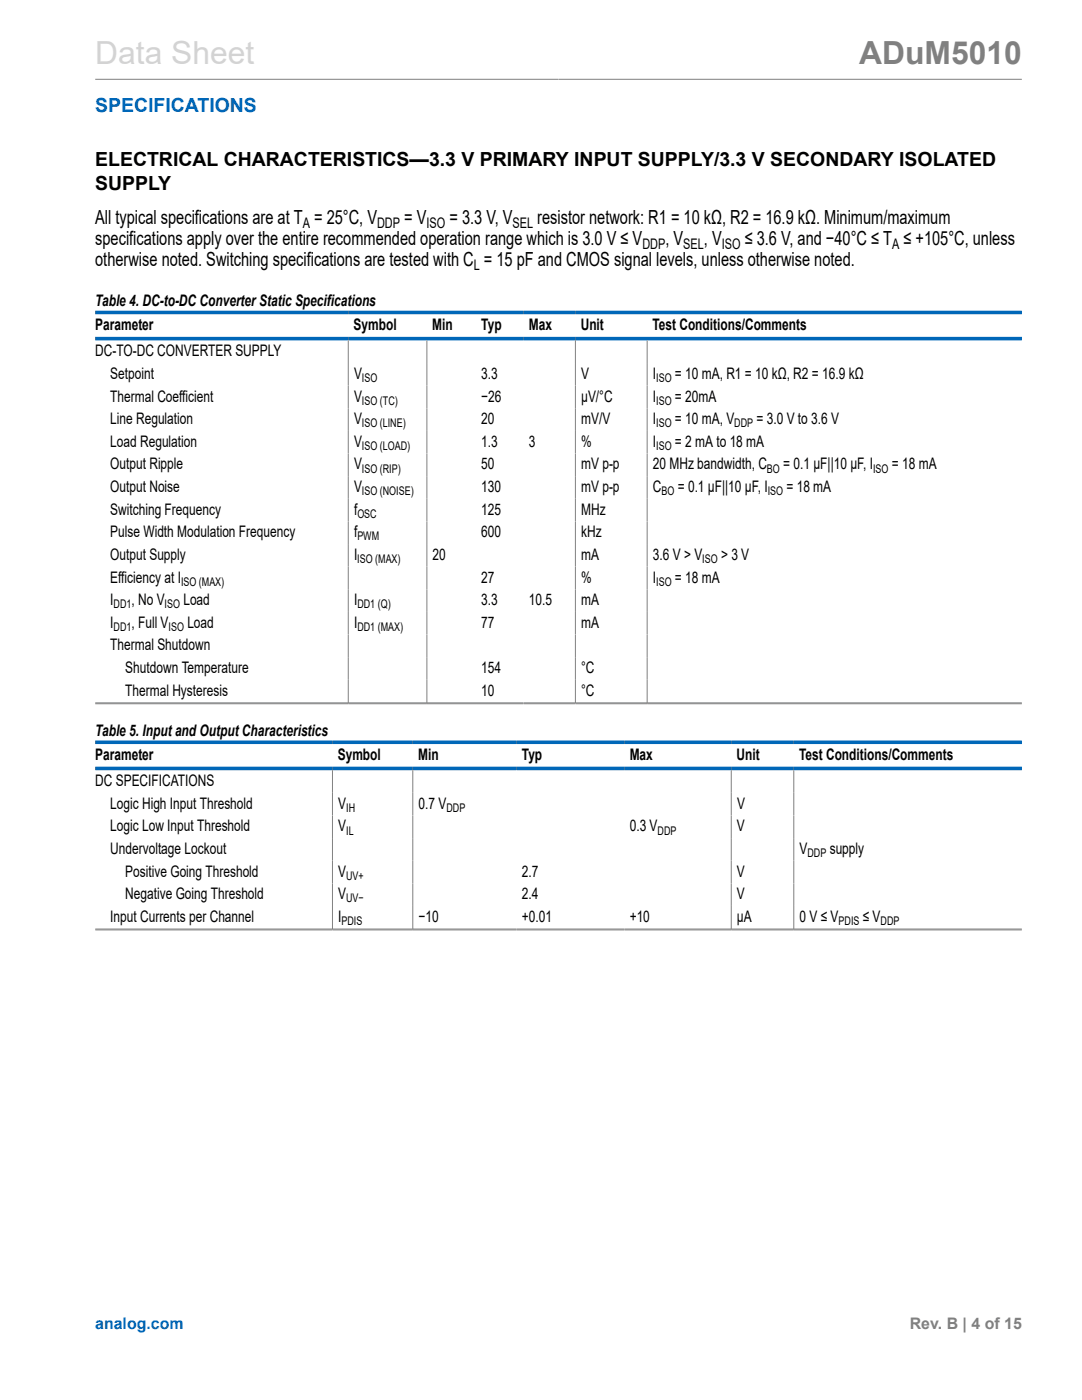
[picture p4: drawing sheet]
<svg xmlns="http://www.w3.org/2000/svg" width="216mm" height="279mm" viewBox="0 0 216 279" stroke-linecap="round" stroke-linejoin="round" font-family="sans-serif">
<defs><g id="words">
<text font-size="6.3" fill="#d3d3d3" x="19" y="12.7">Data Sheet</text>
<text font-size="6.3" fill="#808080" x="171.4" y="12.7">ADuM5010</text>
<text font-size="3.9" fill="#0067b8" x="19" y="22.3">SPECIFICATIONS</text>
<g font-size="3.9">
<text x="19" y="33.2">ELECTRICAL CHARACTERISTICS—3.3 V PRIMARY INPUT SUPPLY/3.3 V SECONDARY ISOLATED</text>
<text x="19" y="37.9">SUPPLY</text>
<text x="19" y="44.6">All typical specifications are at T = 25°C, V</text>
<text x="80.7" y="44.6">= V</text>
<text x="89.7" y="44.6">= 3.3 V, V</text>
<text x="107.2" y="44.6">resistor network: R1 = 10 kΩ, R2 = 16.9 kΩ. Minimum/maximum</text>
<text x="19" y="48.9">specifications apply over the entire recommended operation range which is 3.0 V ≤ V</text>
<text x="19" y="53.1">otherwise noted. Switching specifications are tested with C = 15 pF and CMOS signal levels, unless otherwise noted.</text>
<text x="132.8" y="48.9">, V</text>
<text x="140.5" y="48.9">, V</text>
<text x="148.6" y="48.9">≤ 3.6 V, and −40°C ≤ T ≤ +105°C, unless</text>
</g>
<g font-size="3.2">
<text x="19" y="61">Table 4. DC-to-DC Converter Static Specifications</text>
<text x="19" y="65.9">Parameter</text>
<text x="70.6" y="65.9">Symbol</text>
<text x="86.2" y="65.9">Min</text>
<text x="96" y="65.9">Typ</text>
<text x="105.5" y="65.9">Max</text>
<text x="115.9" y="65.9">Unit</text>
<text x="130.2" y="65.9">Test Conditions/Comments</text>
<text x="19" y="71.1">DC-TO-DC CONVERTER SUPPLY</text>
<text x="22" y="75.6">Setpoint</text>
<text x="70.6" y="75.6">V</text>
<text x="96" y="75.6">3.3</text>
<text x="116" y="75.6">V</text>
<text x="130.3" y="75.6">I</text>
<text x="134.7" y="75.6">= 10 mA, R1 = 10 kΩ, R2 = 16.9 kΩ</text>
<text x="22" y="80.1">Thermal Coefficient</text>
<text x="70.6" y="80.1">V</text>
<text x="96" y="80.1">−26</text>
<text x="116" y="80.1">μV/°C</text>
<text x="130.3" y="80.1">I</text>
<text x="134.7" y="80.1">= 20mA</text>
<text x="22" y="89.2">Load Regulation</text>
<text x="22" y="84.7">Line Regulation</text>
<text x="70.6" y="89.2">V</text>
<text x="70.6" y="84.7">V</text>
<text x="96" y="89.2">1.3</text>
<text x="96" y="84.7">20</text>
<text x="105.5" y="89.2">3</text>
<text x="116" y="89.2">%</text>
<text x="116" y="84.7">mV/V</text>
<text x="130.3" y="89.2">I</text>
<text x="130.3" y="84.7">I</text>
<text x="134.7" y="89.2">= 2 mA to 18 mA</text>
<text x="134.7" y="84.7">= 10 mA, V</text>
<text x="151" y="84.7">= 3.0 V to 3.6 V</text>
<text x="22" y="93.7">Output Ripple</text>
<text x="70.6" y="93.7">V</text>
<text x="96" y="93.7">50</text>
<text x="116" y="93.7">mV p-p</text>
<text x="130.3" y="93.7">20 MHz bandwidth, C</text>
<text x="156.3" y="93.7">= 0.1 µF||10 µF, I</text>
<text x="178" y="93.7">= 18 mA</text>
<text x="22" y="98.2">Output Noise</text>
<text x="70.6" y="98.2">V</text>
<text x="96" y="98.2">130</text>
<text x="116" y="98.2">mV p-p</text>
<text x="130.3" y="98.2">C</text>
<text x="135.2" y="98.2">= 0.1 µF||10 µF, I</text>
<text x="156.9" y="98.2">= 18 mA</text>
<text x="22" y="102.7">Switching Frequency</text>
<text x="22" y="107.2">Pulse Width Modulation Frequency</text>
<text x="70.6" y="102.7">f</text>
<text x="70.6" y="107.2">f</text>
<text x="96" y="107.2">600</text>
<text x="96" y="102.7">125</text>
<text x="116" y="107.2">kHz</text>
<text x="116" y="102.7">MHz</text>
<text x="22" y="111.7">Output Supply</text>
<text x="70.6" y="111.7">I</text>
<text x="86.3" y="111.7">20</text>
<text x="116" y="111.7">mA</text>
<text x="130.3" y="111.7">3.6 V &gt; V</text>
<text x="143.9" y="111.7">&gt; 3 V</text>
<text x="22" y="116.3">Efficiency at I</text>
<text x="96" y="116.3">27</text>
<text x="116" y="116.3">%</text>
<text x="130.3" y="116.3">I</text>
<text x="134.7" y="116.3">= 18 mA</text>
<text x="22" y="125.3">I</text>
<text x="22" y="120.8">I</text>
<text x="26.2" y="120.8">, No V</text>
<text x="26.2" y="125.3">, Full V</text>
<text x="36.6" y="120.8">Load</text>
<text x="37.4" y="125.3">Load</text>
<text x="70.6" y="120.8">I</text>
<text x="70.6" y="125.3">I</text>
<text x="96" y="120.8">3.3</text>
<text x="96" y="125.3">77</text>
<text x="105.5" y="120.8">10.5</text>
<text x="116" y="120.8">mA</text>
<text x="116" y="125.3">mA</text>
<text x="22" y="129.8">Thermal Shutdown</text>
<text x="25" y="134.3">Shutdown Temperature</text>
<text x="96" y="134.3">154</text>
<text x="116" y="134.3">°C</text>
<text x="25" y="138.8">Thermal Hysteresis</text>
<text x="96" y="138.8">10</text>
<text x="116" y="138.8">°C</text>
<text x="19" y="146.8">Table 5. Input and Output Characteristics</text>
<text x="19" y="151.7">Parameter</text>
<text x="67.4" y="151.7">Symbol</text>
<text x="83.4" y="151.7">Min</text>
<text x="104.1" y="151.7">Typ</text>
<text x="125.7" y="151.7">Max</text>
<text x="147" y="151.7">Unit</text>
<text x="159.5" y="151.7">Test Conditions/Comments</text>
<text x="19" y="156.9">DC SPECIFICATIONS</text>
<text x="22" y="161.4">Logic High Input Threshold</text>
<text x="67.5" y="161.4">V</text>
<text x="83.5" y="161.4">0.7 V</text>
<text x="147.1" y="161.4">V</text>
<text x="22" y="165.9">Logic Low Input Threshold</text>
<text x="67.5" y="165.9">V</text>
<text x="125.7" y="165.9">0.3 V</text>
<text x="147.1" y="165.9">V</text>
<text x="22" y="170.4">Undervoltage Lockout</text>
<text x="159.5" y="170.4">V</text>
<text x="165.6" y="170.4">supply</text>
<text x="25" y="174.9">Positive Going Threshold</text>
<text x="25" y="179.5">Negative Going Threshold</text>
<text x="67.5" y="174.9">V</text>
<text x="67.5" y="179.5">V</text>
<text x="104.1" y="174.9">2.7</text>
<text x="104.1" y="179.5">2.4</text>
<text x="147.1" y="174.9">V</text>
<text x="147.1" y="179.5">V</text>
<text x="22" y="184">Input Currents per Channel</text>
<text x="67.5" y="184">I</text>
<text x="83.5" y="184">−10</text>
<text x="104.1" y="184">+0.01</text>
<text x="125.7" y="184">+10</text>
<text x="147.1" y="184">µA</text>
<text x="159.5" y="184">0 V ≤ V</text>
<text x="172.2" y="184">≤ V</text>
</g>
<text font-size="3.2" fill="#0067b8" x="19" y="265.3">analog.com</text>
<text font-size="3.2" fill="#808080" x="181.5" y="265.3">Rev. B | 4 of 15</text>
<g font-size="2.9">
<text x="60.4" y="45.4">A</text>
<text x="75.2" y="45.4">DDP</text>
<text x="85.1" y="45.4">ISO</text>
<text x="102.3" y="45.4">SEL</text>
<text x="94.5" y="53.9">L</text>
<text x="128.2" y="49.6">DDP</text>
<text x="136.3" y="49.6">SEL</text>
<text x="144" y="49.6">ISO</text>
<text x="178" y="49.6">A</text>
</g>
<g font-size="2.4">
<text x="72.2" y="76.3">ISO</text>
<text x="130.9" y="76.3">ISO</text>
<text x="72.2" y="80.8">ISO (TC)</text>
<text x="130.9" y="80.8">ISO</text>
<text x="72.2" y="85.3">ISO (LINE)</text>
<text x="72.2" y="89.8">ISO (LOAD)</text>
<text x="130.9" y="85.3">ISO</text>
<text x="130.9" y="89.8">ISO</text>
<text x="146.5" y="85.3">DDP</text>
<text x="72.2" y="94.3">ISO (RIP)</text>
<text x="153" y="94.3">BO</text>
<text x="174.2" y="94.3">ISO</text>
<text x="72.2" y="98.8">ISO (NOISE)</text>
<text x="132" y="98.8">BO</text>
<text x="153.2" y="98.8">ISO</text>
<text x="71.3" y="103.4">OSC</text>
<text x="71.3" y="107.9">PWM</text>
<text x="71.3" y="112.4">ISO (MAX)</text>
<text x="140.1" y="112.4">ISO</text>
<text x="36.1" y="116.9">ISO (MAX)</text>
<text x="130.9" y="116.9">ISO</text>
<text x="22.7" y="121.4">DD1</text>
<text x="22.7" y="125.9">DD1</text>
<text x="32.9" y="121.4">ISO</text>
<text x="33.6" y="125.9">ISO</text>
<text x="71.3" y="121.4">DD1 (Q)</text>
<text x="71.3" y="125.9">DD1 (MAX)</text>
<text x="69.1" y="162">IH</text>
<text x="69.1" y="166.6">IL</text>
<text x="89.1" y="162">DDP</text>
<text x="131.2" y="166.6">DDP</text>
<text x="161.1" y="171.1">DDP</text>
<text x="69.1" y="175.6">UV+</text>
<text x="68.1" y="184.6">PDIS</text>
<text x="69.1" y="180.1">UV−</text>
<text x="167.3" y="184.6">PDIS</text>
<text x="175.7" y="184.6">DDP</text>
</g>
</g></defs>
<g fill="none" stroke="#808080" stroke-width=".2">
<path d="M19 15.8h184.9M69.5 67.9v72.5M85.2 67.9v72.5M114.8 67.9v72.5M129.1 67.9v72.5M19 140.3h184.9M19 140.4h184.9M66.3 153.7v31.8M82.4 153.7v31.8M145.9 153.7v31.8M158.4 153.7v31.8M19 185.4h184.9"/>
<path d="M19 185.6h184.9"/>
</g>
<path d="M19 62.4h184.9M19 67.6h184.9M19 148.1h184.9M19 153.4h184.9" fill="none" stroke="#0067b8" stroke-width=".71"/>
<use href="#words"/>
</svg>
